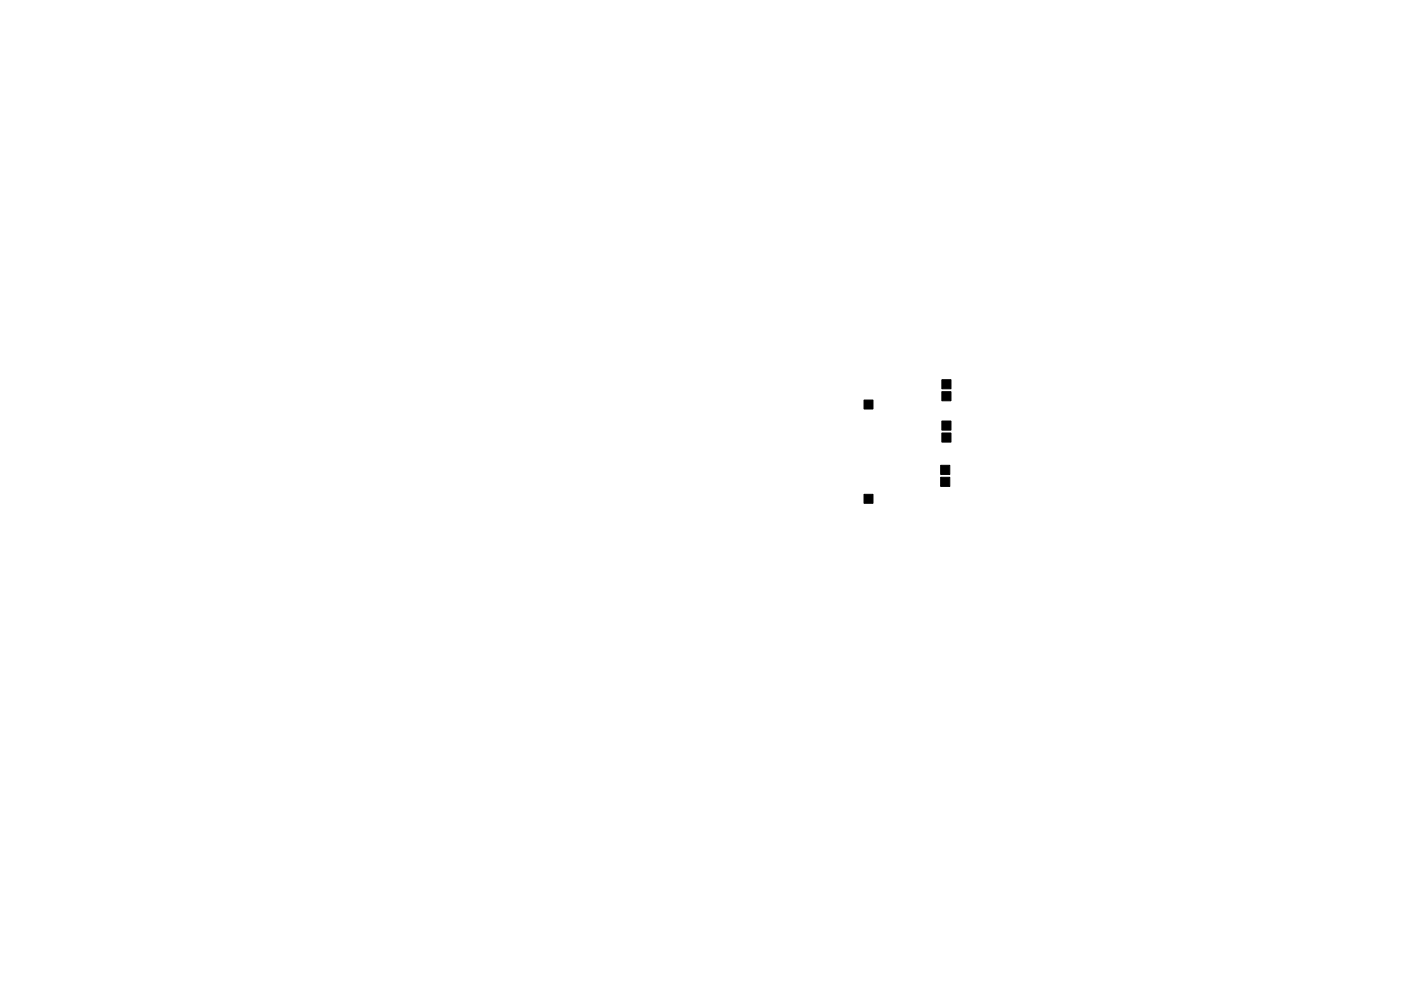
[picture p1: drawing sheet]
<svg xmlns="http://www.w3.org/2000/svg" width="297mm" height="210mm" viewBox="0 0 297 210" stroke-linecap="round" stroke-linejoin="round" font-family="sans-serif">
<path d="M183.2 84.9h1.9v1.9h-1.9zM199.7 89.3h1.9v2h-1.9zM199.7 91.9h1.9v1.9h-1.9zM199.7 83.1h1.9v1.9h-1.9zM199.7 80.6h1.9v1.9h-1.9zM183.2 104.9h1.9v1.9h-1.9zM199.4 101.3h2v1.9h-2zM199.4 98.7h2v2h-2z" fill="#000" stroke="#000" stroke-width=".21"/>
</svg>
